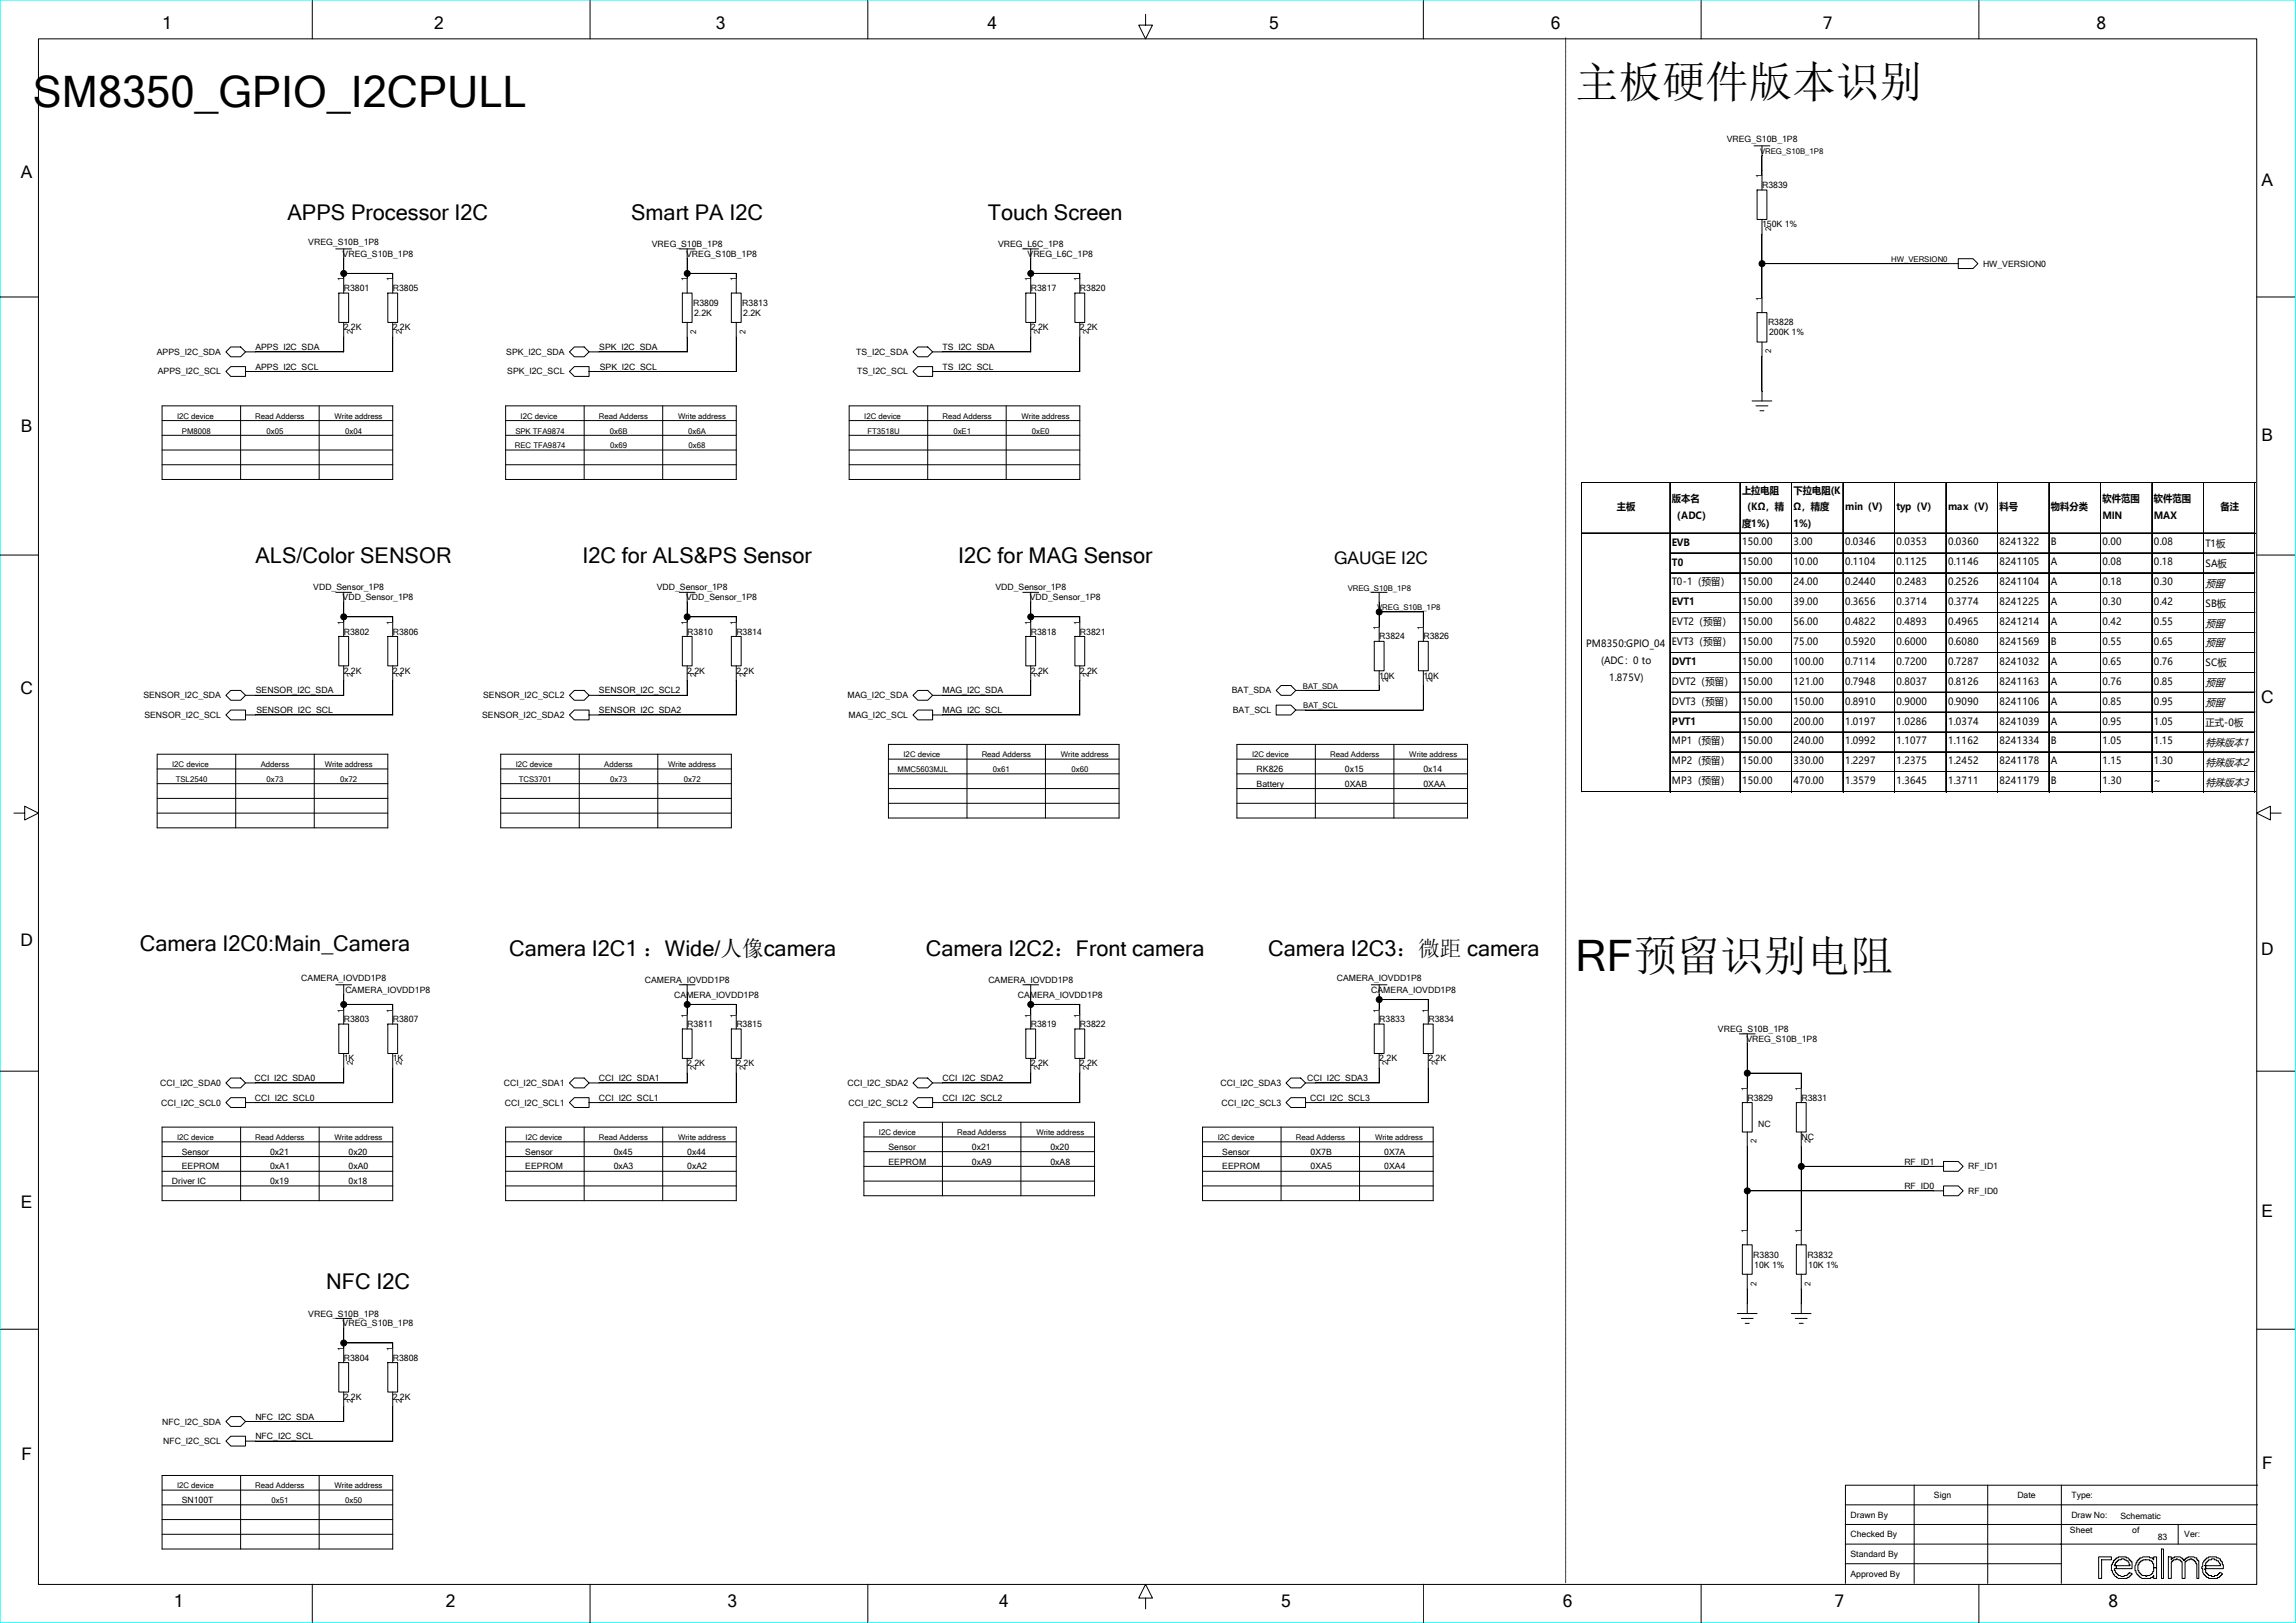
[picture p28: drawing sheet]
<svg xmlns="http://www.w3.org/2000/svg" width="297mm" height="210mm" viewBox="0 0 297 210" stroke-linecap="round" stroke-linejoin="round" font-family="sans-serif">
<defs><g id="words">
<g font-size="5.6">
<text x="4.3" y="13.9">SM8350_GPIO_I2CPULL</text>
<text x="203.8" y="12.6">主板硬件版本识别</text>
<text x="203.8" y="125.6">RF预留识别电阻</text>
</g>
<g font-size="2.8">
<text x="37.2" y="28.4">APPS Processor I2C</text>
<text x="81.6" y="28.4">Smart PA I2C</text>
<text x="127.8" y="28.4">Touch Screen</text>
<text x="33.1" y="72.9">ALS/Color SENSOR</text>
<text x="75.3" y="72.9">I2C for ALS&amp;PS Sensor</text>
<text x="123.9" y="72.9">I2C for MAG Sensor</text>
<text x="18.1" y="123">Camera I2C0:Main_Camera</text>
<text x="65.9" y="123.7">Camera I2C1 ：Wide/人像camera</text>
<text x="119.8" y="123.7">Camera I2C2：Front camera</text>
<text x="164" y="123.7">Camera I2C3：微距 camera</text>
<text x="42.2" y="166.8">NFC I2C</text>
</g>
<g font-size="2.2">
<text x="21" y="3.8">1</text>
<text x="56.1" y="3.8">2</text>
<text x="92.6" y="3.8">3</text>
<text x="127.8" y="3.8">4</text>
<text x="164.2" y="3.8">5</text>
<text x="200.6" y="3.8">6</text>
<text x="235.8" y="3.8">7</text>
<text x="271.2" y="3.8">8</text>
<text x="2.7" y="23">A</text>
<text x="292.6" y="24.1">A</text>
<text x="2.7" y="55.9">B</text>
<text x="292.6" y="57">B</text>
<text x="172.6" y="73">GAUGE I2C</text>
<text x="2.6" y="89.8">C</text>
<text x="292.5" y="90.9">C</text>
<text x="2.6" y="122.4">D</text>
<text x="292.5" y="123.5">D</text>
<text x="2.7" y="156.3">E</text>
<text x="292.6" y="157.4">E</text>
<text x="2.8" y="188.9">F</text>
<text x="292.6" y="190.1">F</text>
<text x="22.5" y="208">1</text>
<text x="57.7" y="208">2</text>
<text x="94.1" y="208">3</text>
<text x="129.3" y="208">4</text>
<text x="165.7" y="208">5</text>
<text x="202.2" y="208">6</text>
<text x="237.3" y="208">7</text>
<text x="272.7" y="208">8</text>
</g>
<g font-size="1.4">
<text x="285.3" y="75.9">预留</text>
<text x="285.3" y="81.1">预留</text>
<text x="285.3" y="83.6">预留</text>
<text x="285.3" y="88.8">预留</text>
<text x="285.3" y="91.4">预留</text>
<text x="285.3" y="99.1">特殊版本2</text>
<text x="285.3" y="96.5">特殊版本1</text>
<text x="285.3" y="101.7">特殊版本3</text>
</g>
<g font-size="1.3">
<text x="216.3" y="64.9">版本名</text>
<text x="225.3" y="63.9">上拉电阻</text>
<text x="232" y="63.9">下拉电阻(K</text>
<text x="272" y="64.9">软件范围</text>
<text x="278.6" y="64.9">软件范围</text>
<text x="209.2" y="66">主板</text>
<text x="216.3" y="67.1">（ADC）</text>
<text x="216.3" y="70.6">EVB</text>
<text x="225.3" y="66">（KΩ，精</text>
<text x="225.3" y="68.2">度1%）</text>
<text x="225.3" y="70.6">150.00</text>
<text x="232" y="66">Ω，精度</text>
<text x="232" y="68.2">1%)</text>
<text x="232" y="70.6">3.00</text>
<text x="238.7" y="66">min（V）</text>
<text x="238.7" y="70.6">0.0346</text>
<text x="245.3" y="66">typ（V）</text>
<text x="245.3" y="70.6">0.0353</text>
<text x="252" y="66">max（V）</text>
<text x="252" y="70.6">0.0360</text>
<text x="258.6" y="66">料号</text>
<text x="258.6" y="70.6">8241322</text>
<text x="265.3" y="66">物料分类</text>
<text x="265.3" y="70.6">B</text>
<text x="272" y="67.1">MIN</text>
<text x="272" y="70.6">0.00</text>
<text x="278.6" y="67.1">MAX</text>
<text x="278.6" y="70.6">0.08</text>
<text x="285.3" y="70.8">T1板</text>
<text x="287.2" y="66">备注</text>
<text x="216.3" y="73.2">T0</text>
<text x="216.3" y="75.7">T0-1（预留）</text>
<text x="225.3" y="73.2">150.00</text>
<text x="225.3" y="75.7">150.00</text>
<text x="232" y="73.2">10.00</text>
<text x="232" y="75.7">24.00</text>
<text x="238.7" y="73.2">0.1104</text>
<text x="238.7" y="75.7">0.2440</text>
<text x="245.3" y="73.2">0.1125</text>
<text x="245.3" y="75.7">0.2483</text>
<text x="252" y="73.2">0.1146</text>
<text x="252" y="75.7">0.2526</text>
<text x="258.6" y="73.2">8241105</text>
<text x="258.6" y="75.7">8241104</text>
<text x="265.3" y="73.2">A</text>
<text x="265.3" y="75.7">A</text>
<text x="272" y="73.2">0.08</text>
<text x="272" y="75.7">0.18</text>
<text x="278.6" y="73.2">0.18</text>
<text x="278.6" y="75.7">0.30</text>
<text x="285.3" y="73.4">SA板</text>
<text x="205.2" y="83.7">PM8350:GPIO_04</text>
<text x="216.3" y="78.3">EVT1</text>
<text x="216.3" y="80.9">EVT2（预留）</text>
<text x="216.3" y="83.4">EVT3（预留）</text>
<text x="225.3" y="78.3">150.00</text>
<text x="225.3" y="80.9">150.00</text>
<text x="225.3" y="83.4">150.00</text>
<text x="232" y="78.3">39.00</text>
<text x="232" y="80.9">56.00</text>
<text x="232" y="83.4">75.00</text>
<text x="238.7" y="78.3">0.3656</text>
<text x="238.7" y="80.9">0.4822</text>
<text x="238.7" y="83.4">0.5920</text>
<text x="245.3" y="78.3">0.3714</text>
<text x="245.3" y="80.9">0.4893</text>
<text x="245.3" y="83.4">0.6000</text>
<text x="252" y="78.3">0.3774</text>
<text x="252" y="80.9">0.4965</text>
<text x="252" y="83.4">0.6080</text>
<text x="258.6" y="78.3">8241225</text>
<text x="258.6" y="80.9">8241214</text>
<text x="258.6" y="83.4">8241569</text>
<text x="265.3" y="78.3">A</text>
<text x="265.3" y="80.9">A</text>
<text x="265.3" y="83.4">B</text>
<text x="272" y="78.3">0.30</text>
<text x="272" y="80.9">0.42</text>
<text x="272" y="83.4">0.55</text>
<text x="278.6" y="78.3">0.42</text>
<text x="278.6" y="80.9">0.55</text>
<text x="278.6" y="83.4">0.65</text>
<text x="285.3" y="78.5">SB板</text>
<text x="207.1" y="85.9">(ADC：0 to</text>
<text x="208.1" y="88.1">1.875V)</text>
<text x="216.3" y="86">DVT1</text>
<text x="216.3" y="88.6">DVT2（预留）</text>
<text x="225.3" y="86">150.00</text>
<text x="225.3" y="88.6">150.00</text>
<text x="232" y="86">100.00</text>
<text x="232" y="88.6">121.00</text>
<text x="238.7" y="86">0.7114</text>
<text x="238.7" y="88.6">0.7948</text>
<text x="245.3" y="86">0.7200</text>
<text x="245.3" y="88.6">0.8037</text>
<text x="252" y="86">0.7287</text>
<text x="252" y="88.6">0.8126</text>
<text x="258.6" y="86">8241032</text>
<text x="258.6" y="88.6">8241163</text>
<text x="265.3" y="86">A</text>
<text x="265.3" y="88.6">A</text>
<text x="272" y="86">0.65</text>
<text x="272" y="88.6">0.76</text>
<text x="278.6" y="86">0.76</text>
<text x="278.6" y="88.6">0.85</text>
<text x="285.3" y="86.2">SC板</text>
<text x="216.3" y="91.2">DVT3（预留）</text>
<text x="216.3" y="93.8">PVT1</text>
<text x="225.3" y="91.2">150.00</text>
<text x="225.3" y="93.7">150.00</text>
<text x="232" y="91.2">150.00</text>
<text x="232" y="93.7">200.00</text>
<text x="238.7" y="91.2">0.8910</text>
<text x="238.7" y="93.7">1.0197</text>
<text x="245.3" y="91.2">0.9000</text>
<text x="245.3" y="93.7">1.0286</text>
<text x="252" y="91.2">0.9090</text>
<text x="252" y="93.7">1.0374</text>
<text x="258.6" y="91.2">8241106</text>
<text x="258.6" y="93.7">8241039</text>
<text x="265.3" y="91.2">A</text>
<text x="265.3" y="93.7">A</text>
<text x="272" y="91.2">0.85</text>
<text x="272" y="93.7">0.95</text>
<text x="278.6" y="91.2">0.95</text>
<text x="278.6" y="93.7">1.05</text>
<text x="285.3" y="93.9">正式-0板</text>
<text x="216.3" y="96.3">MP1（预留）</text>
<text x="216.3" y="98.9">MP2（预留）</text>
<text x="216.3" y="101.5">MP3（预留）</text>
<text x="225.3" y="96.3">150.00</text>
<text x="225.3" y="98.9">150.00</text>
<text x="225.3" y="101.5">150.00</text>
<text x="232" y="96.3">240.00</text>
<text x="232" y="98.9">330.00</text>
<text x="232" y="101.5">470.00</text>
<text x="238.7" y="96.3">1.0992</text>
<text x="238.7" y="98.9">1.2297</text>
<text x="238.7" y="101.5">1.3579</text>
<text x="245.3" y="96.3">1.1077</text>
<text x="245.3" y="98.9">1.2375</text>
<text x="245.3" y="101.5">1.3645</text>
<text x="252" y="96.3">1.1162</text>
<text x="252" y="98.9">1.2452</text>
<text x="252" y="101.5">1.3711</text>
<text x="258.6" y="96.3">8241334</text>
<text x="258.6" y="98.9">8241178</text>
<text x="258.6" y="101.5">8241179</text>
<text x="265.3" y="96.3">B</text>
<text x="265.3" y="98.9">A</text>
<text x="265.3" y="101.5">B</text>
<text x="272" y="96.3">1.05</text>
<text x="272" y="98.9">1.15</text>
<text x="272" y="101.5">1.30</text>
<text x="278.6" y="96.3">1.15</text>
<text x="278.6" y="98.9">1.30</text>
<text x="278.6" y="101.5">~</text>
</g>
<g font-size="1.1">
<text x="223.4" y="18.4">VREG_S10B_1P8</text>
<text x="227.9" y="24.3">R3839</text>
<text x="227.9" y="29.4">150K 1%</text>
<text x="39.9" y="31.7">VREG_S10B_1P8</text>
<text x="44.3" y="33.2">VREG_S10B_1P8</text>
<text x="84.3" y="32">VREG_S10B_1P8</text>
<text x="88.8" y="33.2">VREG_S10B_1P8</text>
<text x="129.1" y="32">VREG_L6C_1P8</text>
<text x="132.9" y="33.2">VREG_L6C_1P8</text>
<text x="256.5" y="34.5">HW_VERSION0</text>
<text x="44.5" y="37.7">R3801</text>
<text x="50.8" y="37.7">R3805</text>
<text x="89.7" y="39.6">R3809</text>
<text x="89.8" y="40.8">2.2K</text>
<text x="96" y="39.6">R3813</text>
<text x="96.1" y="40.8">2.2K</text>
<text x="133.3" y="37.7">R3817</text>
<text x="139.7" y="37.7">R3820</text>
<text x="20.3" y="45.9">APPS_I2C_SDA</text>
<text x="33" y="45.3">APPS_I2C_SDA</text>
<text x="33" y="47.8">APPS_I2C_SCL</text>
<text x="44.5" y="42.7">2.2K</text>
<text x="50.8" y="42.7">2.2K</text>
<text x="65.5" y="45.9">SPK_I2C_SDA</text>
<text x="77.5" y="45.3">SPK_I2C_SDA</text>
<text x="77.6" y="47.8">SPK_I2C_SCL</text>
<text x="110.7" y="45.9">TS_I2C_SDA</text>
<text x="121.9" y="45.3">TS_I2C_SDA</text>
<text x="121.9" y="47.8">TS_I2C_SCL</text>
<text x="133.3" y="42.7">2.2K</text>
<text x="139.7" y="42.7">2.2K</text>
<text x="228.7" y="42.1">R3828</text>
<text x="228.8" y="43.4">200K 1%</text>
<text x="20.4" y="48.5">APPS_I2C_SCL</text>
<text x="65.6" y="48.5">SPK_I2C_SCL</text>
<text x="110.9" y="48.5">TS_I2C_SCL</text>
<text x="40.5" y="76.4">VDD_Sensor_1P8</text>
<text x="44.3" y="77.7">VDD_Sensor_1P8</text>
<text x="85" y="76.4">VDD_Sensor_1P8</text>
<text x="88.8" y="77.7">VDD_Sensor_1P8</text>
<text x="128.8" y="76.4">VDD_Sensor_1P8</text>
<text x="133.2" y="77.7">VDD_Sensor_1P8</text>
<text x="44.5" y="82.1">R3802</text>
<text x="50.8" y="82.1">R3806</text>
<text x="88.9" y="82.1">R3810</text>
<text x="95.2" y="82.1">R3814</text>
<text x="133.3" y="82.1">R3818</text>
<text x="139.7" y="82.1">R3821</text>
<text x="178.4" y="82.7">R3824</text>
<text x="184.1" y="82.7">R3826</text>
<text x="33.1" y="89.7">SENSOR_I2C_SDA</text>
<text x="44.5" y="87.2">2.2K</text>
<text x="50.8" y="87.2">2.2K</text>
<text x="77.5" y="89.7">SENSOR_I2C_SCL2</text>
<text x="88.9" y="87.2">2.2K</text>
<text x="95.2" y="87.2">2.2K</text>
<text x="121.9" y="89.7">MAG_I2C_SDA</text>
<text x="133.3" y="87.2">2.2K</text>
<text x="139.7" y="87.2">2.2K</text>
<text x="159.3" y="89.7">BAT_SDA</text>
<text x="178.4" y="87.8">10K</text>
<text x="184.1" y="87.8">10K</text>
<text x="18.5" y="90.4">SENSOR_I2C_SDA</text>
<text x="18.7" y="92.9">SENSOR_I2C_SCL</text>
<text x="33.2" y="92.3">SENSOR_I2C_SCL</text>
<text x="62.4" y="92.9">SENSOR_I2C_SDA2</text>
<text x="62.5" y="90.4">SENSOR_I2C_SCL2</text>
<text x="77.5" y="92.3">SENSOR_I2C_SDA2</text>
<text x="109.6" y="90.4">MAG_I2C_SDA</text>
<text x="109.8" y="92.9">MAG_I2C_SCL</text>
<text x="121.9" y="92.3">MAG_I2C_SCL</text>
<text x="159.5" y="92.3">BAT_SCL</text>
<text x="162.6" y="99.9">RK826</text>
<text x="162.6" y="101.8">Battery</text>
<text x="174" y="99.9">0x15</text>
<text x="174" y="101.8">0XAB</text>
<text x="184.1" y="99.9">0x14</text>
<text x="184.1" y="101.8">0XAA</text>
<text x="39" y="126.9">CAMERA_IOVDD1P8</text>
<text x="44.7" y="128.5">CAMERA_IOVDD1P8</text>
<text x="83.4" y="127.2">CAMERA_IOVDD1P8</text>
<text x="87.2" y="129.1">CAMERA_IOVDD1P8</text>
<text x="127.8" y="127.2">CAMERA_IOVDD1P8</text>
<text x="131.7" y="129.1">CAMERA_IOVDD1P8</text>
<text x="172.9" y="126.9">CAMERA_IOVDD1P8</text>
<text x="177.4" y="128.5">CAMERA_IOVDD1P8</text>
<text x="44.5" y="132.3">R3803</text>
<text x="44.5" y="137.3">1K</text>
<text x="50.8" y="137.3">1K</text>
<text x="50.8" y="132.3">R3807</text>
<text x="88.9" y="138">2.2K</text>
<text x="88.9" y="132.9">R3811</text>
<text x="95.2" y="132.9">R3815</text>
<text x="95.2" y="138">2.2K</text>
<text x="133.3" y="138">2.2K</text>
<text x="133.3" y="132.9">R3819</text>
<text x="139.7" y="132.9">R3822</text>
<text x="139.7" y="138">2.2K</text>
<text x="178.4" y="132.3">R3833</text>
<text x="178.4" y="137.3">2.2K</text>
<text x="184.8" y="132.3">R3834</text>
<text x="184.8" y="137.3">2.2K</text>
<text x="222.2" y="133.5">VREG_S10B_1P8</text>
<text x="225.9" y="134.8">VREG_S10B_1P8</text>
<text x="20.7" y="140.5">CCI_I2C_SDA0</text>
<text x="20.9" y="143.1">CCI_I2C_SCL0</text>
<text x="32.9" y="139.9">CCI_I2C_SDA0</text>
<text x="33" y="142.4">CCI_I2C_SCL0</text>
<text x="65.2" y="140.5">CCI_I2C_SDA1</text>
<text x="65.3" y="143.1">CCI_I2C_SCL1</text>
<text x="77.5" y="139.9">CCI_I2C_SDA1</text>
<text x="77.5" y="142.4">CCI_I2C_SCL1</text>
<text x="109.6" y="140.5">CCI_I2C_SDA2</text>
<text x="109.7" y="143.1">CCI_I2C_SCL2</text>
<text x="121.9" y="139.9">CCI_I2C_SDA2</text>
<text x="121.9" y="142.4">CCI_I2C_SCL2</text>
<text x="157.9" y="140.5">CCI_I2C_SDA3</text>
<text x="158" y="143.1">CCI_I2C_SCL3</text>
<text x="169.1" y="139.9">CCI_I2C_SDA3</text>
<text x="169.5" y="142.4">CCI_I2C_SCL3</text>
<text x="226" y="142.4">R3829</text>
<text x="233" y="142.4">R3831</text>
<text x="23.5" y="149.4">Sensor</text>
<text x="34.9" y="149.4">0x21</text>
<text x="45.1" y="149.4">0x20</text>
<text x="68" y="149.4">Sensor</text>
<text x="79.4" y="149.4">0x45</text>
<text x="88.9" y="149.4">0x44</text>
<text x="114.9" y="148.8">Sensor</text>
<text x="125.7" y="148.8">0x21</text>
<text x="135.9" y="148.8">0x20</text>
<text x="158.1" y="149.4">Sensor</text>
<text x="169.5" y="149.4">0X7B</text>
<text x="179.1" y="149.4">0X7A</text>
<text x="227.4" y="145.8">NC</text>
<text x="233" y="147.5">NC</text>
<text x="22.2" y="153.2">Driver IC</text>
<text x="23.5" y="151.3">EEPROM</text>
<text x="34.9" y="151.3">0xA1</text>
<text x="34.9" y="153.2">0x19</text>
<text x="45.1" y="151.3">0xA0</text>
<text x="45.1" y="153.2">0x18</text>
<text x="68" y="151.3">EEPROM</text>
<text x="79.4" y="151.3">0xA3</text>
<text x="88.9" y="151.3">0xA2</text>
<text x="114.9" y="150.7">EEPROM</text>
<text x="125.7" y="150.7">0xA9</text>
<text x="135.9" y="150.7">0xA8</text>
<text x="158.1" y="151.3">EEPROM</text>
<text x="169.5" y="151.3">0XA5</text>
<text x="179.1" y="151.3">0XA4</text>
<text x="246.3" y="153.8">RF_ID0</text>
<text x="246.3" y="150.7">RF_ID1</text>
<text x="254.6" y="151.3">RF_ID1</text>
<text x="254.6" y="154.5">RF_ID0</text>
<text x="226.8" y="162.7">R3830</text>
<text x="226.9" y="164">10K 1%</text>
<text x="233.8" y="162.7">R3832</text>
<text x="233.9" y="164">10K 1%</text>
<text x="39.9" y="170.4">VREG_S10B_1P8</text>
<text x="44.3" y="171.6">VREG_S10B_1P8</text>
<text x="44.5" y="176.1">R3804</text>
<text x="50.8" y="176.1">R3808</text>
<text x="21" y="184.3">NFC_I2C_SDA</text>
<text x="33" y="183.7">NFC_I2C_SDA</text>
<text x="44.5" y="181.2">2.2K</text>
<text x="50.8" y="181.2">2.2K</text>
<text x="21.1" y="186.9">NFC_I2C_SCL</text>
<text x="33" y="186.2">NFC_I2C_SCL</text>
<text x="23.5" y="194.5">SN100T</text>
<text x="239.4" y="196.4">Drawn By</text>
<text x="250.2" y="193.8">Sign</text>
<text x="261" y="193.8">Date</text>
<text x="267.9" y="193.8">Type:</text>
<text x="267.9" y="196.4">Draw No:</text>
<text x="274.3" y="196.5">Schematic</text>
<text x="239.4" y="198.9">Checked By</text>
<text x="239.4" y="201.5">Standard By</text>
<text x="267.8" y="198.4">Sheet</text>
<text x="275.8" y="198.4">of</text>
<text x="279.1" y="199.3">83</text>
<text x="282.6" y="198.9">Ver:</text>
<text x="239.4" y="204">Approved By</text>
</g>
<g font-size="1">
<text x="227.7" y="19.9">VREG_S10B_1P8</text>
<text x="227.9" y="23.1" transform="rotate(-90 227.9 23.1)">1</text>
<text x="229.1" y="29.8" transform="rotate(-90 229.1 29.8)">2</text>
<text x="244.6" y="33.9">HW_VERSION0</text>
<text x="44.4" y="36.4" transform="rotate(-90 44.4 36.4)">1</text>
<text x="50.8" y="36.4" transform="rotate(-90 50.8 36.4)">1</text>
<text x="88.9" y="36.4" transform="rotate(-90 88.9 36.4)">1</text>
<text x="95.2" y="36.4" transform="rotate(-90 95.2 36.4)">1</text>
<text x="133.3" y="36.4" transform="rotate(-90 133.3 36.4)">1</text>
<text x="139.7" y="36.4" transform="rotate(-90 139.7 36.4)">1</text>
<text x="227.9" y="39" transform="rotate(-90 227.9 39)">1</text>
<text x="45.6" y="43.2" transform="rotate(-90 45.6 43.2)">2</text>
<text x="52" y="43.2" transform="rotate(-90 52 43.2)">2</text>
<text x="90.1" y="43.2" transform="rotate(-90 90.1 43.2)">2</text>
<text x="96.4" y="43.2" transform="rotate(-90 96.4 43.2)">2</text>
<text x="134.5" y="43.2" transform="rotate(-90 134.5 43.2)">2</text>
<text x="140.9" y="43.2" transform="rotate(-90 140.9 43.2)">2</text>
<text x="229.1" y="45.7" transform="rotate(-90 229.1 45.7)">2</text>
<text x="22.9" y="54.2">I2C device</text>
<text x="23.5" y="56.1">PM8008</text>
<text x="33" y="54.2">Read Adderss</text>
<text x="34.5" y="56.1">0x05</text>
<text x="43.3" y="54.2">Write address</text>
<text x="44.6" y="56.1">0x04</text>
<text x="66.6" y="58">REC TFA9874</text>
<text x="66.7" y="56.1">SPK TFA9874</text>
<text x="67.4" y="54.2">I2C device</text>
<text x="77.5" y="54.2">Read Adderss</text>
<text x="78.9" y="56.1">0x6B</text>
<text x="78.9" y="58">0x69</text>
<text x="87.7" y="54.2">Write address</text>
<text x="89" y="56.1">0x6A</text>
<text x="89.1" y="58">0x68</text>
<text x="111.8" y="54.2">I2C device</text>
<text x="112.2" y="56.1">FT3518U</text>
<text x="121.9" y="54.2">Read Adderss</text>
<text x="123.3" y="56.1">0xE1</text>
<text x="132.2" y="54.2">Write address</text>
<text x="133.5" y="56.1">0xE0</text>
<text x="174.3" y="76.4">VREG_S10B_1P8</text>
<text x="44.4" y="80.9" transform="rotate(-90 44.4 80.9)">1</text>
<text x="50.8" y="80.9" transform="rotate(-90 50.8 80.9)">1</text>
<text x="88.9" y="80.9" transform="rotate(-90 88.9 80.9)">1</text>
<text x="95.2" y="80.9" transform="rotate(-90 95.2 80.9)">1</text>
<text x="133.3" y="80.9" transform="rotate(-90 133.3 80.9)">1</text>
<text x="139.7" y="80.9" transform="rotate(-90 139.7 80.9)">1</text>
<text x="178.1" y="78.9">VREG_S10B_1P8</text>
<text x="178.4" y="81.5" transform="rotate(-90 178.4 81.5)">1</text>
<text x="184.1" y="81.5" transform="rotate(-90 184.1 81.5)">1</text>
<text x="45.6" y="87.6" transform="rotate(-90 45.6 87.6)">2</text>
<text x="52" y="87.6" transform="rotate(-90 52 87.6)">2</text>
<text x="90.1" y="87.6" transform="rotate(-90 90.1 87.6)">2</text>
<text x="96.4" y="87.6" transform="rotate(-90 96.4 87.6)">2</text>
<text x="134.5" y="87.6" transform="rotate(-90 134.5 87.6)">2</text>
<text x="140.9" y="87.6" transform="rotate(-90 140.9 87.6)">2</text>
<text x="168.5" y="89.1">BAT_SDA</text>
<text x="179.6" y="88.2" transform="rotate(-90 179.6 88.2)">2</text>
<text x="185.3" y="88.2" transform="rotate(-90 185.3 88.2)">2</text>
<text x="168.6" y="91.6">BAT_SCL</text>
<text x="22.3" y="99.3">I2C device</text>
<text x="22.7" y="101.2">TSL2540</text>
<text x="33.7" y="99.3">Adderss</text>
<text x="34.5" y="101.2">0x73</text>
<text x="42" y="99.3">Write address</text>
<text x="44" y="101.2">0x72</text>
<text x="66.7" y="99.3">I2C device</text>
<text x="67.1" y="101.2">TCS3701</text>
<text x="78.2" y="99.3">Adderss</text>
<text x="78.9" y="101.2">0x73</text>
<text x="86.4" y="99.3">Write address</text>
<text x="88.4" y="101.2">0x72</text>
<text x="116.1" y="99.9">MMC5603MJL</text>
<text x="116.9" y="98">I2C device</text>
<text x="127" y="98">Read Adderss</text>
<text x="128.4" y="99.9">0x61</text>
<text x="137.2" y="98">Write address</text>
<text x="138.6" y="99.9">0x60</text>
<text x="162" y="98">I2C device</text>
<text x="172.1" y="98">Read Adderss</text>
<text x="182.3" y="98">Write address</text>
<text x="44.4" y="131" transform="rotate(-90 44.4 131)">1</text>
<text x="50.8" y="131" transform="rotate(-90 50.8 131)">1</text>
<text x="88.9" y="131.7" transform="rotate(-90 88.9 131.7)">1</text>
<text x="95.2" y="131.7" transform="rotate(-90 95.2 131.7)">1</text>
<text x="133.3" y="131.7" transform="rotate(-90 133.3 131.7)">1</text>
<text x="139.7" y="131.7" transform="rotate(-90 139.7 131.7)">1</text>
<text x="178.4" y="131" transform="rotate(-90 178.4 131)">1</text>
<text x="184.7" y="131" transform="rotate(-90 184.7 131)">1</text>
<text x="45.6" y="137.8" transform="rotate(-90 45.6 137.8)">2</text>
<text x="52" y="137.8" transform="rotate(-90 52 137.8)">2</text>
<text x="179.6" y="137.8" transform="rotate(-90 179.6 137.8)">2</text>
<text x="185.9" y="137.8" transform="rotate(-90 185.9 137.8)">2</text>
<text x="90.1" y="138.4" transform="rotate(-90 90.1 138.4)">2</text>
<text x="96.4" y="138.4" transform="rotate(-90 96.4 138.4)">2</text>
<text x="134.5" y="138.4" transform="rotate(-90 134.5 138.4)">2</text>
<text x="140.9" y="138.4" transform="rotate(-90 140.9 138.4)">2</text>
<text x="226" y="141.2" transform="rotate(-90 226 141.2)">1</text>
<text x="233" y="141.2" transform="rotate(-90 233 141.2)">1</text>
<text x="22.9" y="147.5">I2C device</text>
<text x="33" y="147.5">Read Adderss</text>
<text x="43.3" y="147.5">Write address</text>
<text x="68" y="147.5">I2C device</text>
<text x="77.5" y="147.5">Read Adderss</text>
<text x="87.7" y="147.5">Write address</text>
<text x="113.7" y="146.9">I2C device</text>
<text x="123.8" y="146.9">Read Adderss</text>
<text x="134.1" y="146.9">Write address</text>
<text x="157.5" y="147.5">I2C device</text>
<text x="167.6" y="147.5">Read Adderss</text>
<text x="177.9" y="147.5">Write address</text>
<text x="227.2" y="147.9" transform="rotate(-90 227.2 147.9)">2</text>
<text x="234.2" y="147.9" transform="rotate(-90 234.2 147.9)">2</text>
<text x="226" y="159.6" transform="rotate(-90 226 159.6)">1</text>
<text x="233" y="159.6" transform="rotate(-90 233 159.6)">1</text>
<text x="227.2" y="166.3" transform="rotate(-90 227.2 166.3)">2</text>
<text x="234.2" y="166.3" transform="rotate(-90 234.2 166.3)">2</text>
<text x="44.4" y="174.8" transform="rotate(-90 44.4 174.8)">1</text>
<text x="50.8" y="174.8" transform="rotate(-90 50.8 174.8)">1</text>
<text x="45.6" y="181.6" transform="rotate(-90 45.6 181.6)">2</text>
<text x="52" y="181.6" transform="rotate(-90 52 181.6)">2</text>
<text x="22.9" y="192.6">I2C device</text>
<text x="33" y="192.6">Read Adderss</text>
<text x="35.1" y="194.5">0x51</text>
<text x="43.3" y="192.6">Write address</text>
<text x="44.6" y="194.5">0x50</text>
</g>
</g></defs>
<path d="M0 0h296.9v210h-296.9z" fill="none" stroke="#0ff" stroke-width=".13"/>
<g fill="none" stroke="#000" stroke-width=".13">
<path d="M5 5h286.9v200h-286.9zM40.4 .1v4.9M76.3 .1v4.9M112.3 .1v4.9M148.2 1.9v1.3h.9l-.9 1.8-.9-1.8h.9M184.1 .1v4.9M202.5 4.9v200M220 .1v4.9M226.9 18.9h2M227.9 18.9v5.7M256 .1v4.9M0 38.4h5"/>
<path d="M43.4 32.2h2.1M43.8 37.9h1.3v3.8h-1.3zM44.4 35.4h6.4v2.5M44.5 32.2v5.7M50.2 37.9h1.2v3.8h-1.2zM87.9 32.2h2M88.3 37.9h1.2v3.8h-1.2zM88.9 35.4h6.3v2.5M88.9 32.2v5.7M94.6 37.9h1.3v3.8h-1.3zM132.3 32.2h2M132.7 37.9h1.3v3.8h-1.3z"/>
<path d="M133.3 35.4h6.4v2.5M133.3 32.2v5.7M139 37.9h1.3v3.8h-1.3zM227.3 24.6h1.3v3.8h-1.3zM227.9 34.1h25.4M227.9 28.4v12.1M253.3 33.5h1.9l.7 .6-.7 .6h-1.9zM291.9 38.4h5M21 58.2h29.8M21 56.3h29.8M21 54.4h29.8M29.2 45.5l.7-.6h1.2l.7 .6-.7 .7h-1.2z"/>
<path d="M29.2 48.1l.7-.7h1.9v1.3h-1.9zM31.1 52.5v9.6M31.7 48.1h19.1M41.3 52.5v9.6M44.5 41.7v3.8h-12.8M50.8 41.7v6.4M65.4 58.2h29.8M65.4 56.3h29.8M65.4 54.4h29.8M73.7 45.5l.6-.6h1.3l.6 .6-.6 .7h-1.3zM73.7 48.1l.6-.7h1.9v1.3h-1.9zM75.6 52.5v9.6"/>
<path d="M76.2 48.1h19M85.7 52.5v9.6M88.9 41.7v3.8h-12.7M95.2 41.7v6.4M109.8 58.2h29.9M109.8 56.3h29.9M109.8 54.4h29.9M118.1 45.5l.6-.6h1.3l.6 .6-.6 .7h-1.3zM118.1 48.1l.6-.7h1.9v1.3h-1.9zM120 52.5v9.6M120.6 48.1h19.1M130.2 52.5v9.6"/>
<path d="M133.3 41.7v3.8h-12.7M139.7 41.7v6.4M139.7 52.5v9.6M139.7 52.5h-29.9v9.6M226.6 51.9h2.6M227.2 52.5h1.5M227.3 40.4h1.3v3.9h-1.3zM227.7 53.1h.5M227.9 44.2v7.7M0 71.8h5M21 62.1v-9.6h29.8v9.6M21 62h29.8"/>
<path d="M21 60.1h29.8M43.4 76.6h2.1M44.4 79.8h6.4v2.6M44.5 76.6v5.8M65.4 62.1v-9.6h29.8v9.6M65.4 62h29.8M65.4 60.1h29.8M87.9 76.6h2M88.9 79.8h6.3v2.6M88.9 76.6v5.8M109.8 62h29.9M109.8 60.1h29.9"/>
<path d="M132.3 76.6h2M133.3 79.8h6.4v2.6M133.3 76.6v5.8M177.4 76.6h2M178.4 79.2h5.7v3.8M178.4 76.6v6.4M291.9 71.8h5M20.3 99.5h29.9M29.2 90l.7-.7h1.2l.7 .7-.7 .6h-1.2zM29.2 92.5l.7-.6h1.9v1.2h-1.9zM30.5 97.6v9.5M40.7 97.6v9.5"/>
<path d="M43.8 82.3h1.3v3.9h-1.3zM44.5 86.1v3.9h-12.8M50.2 82.3h1.2v3.9h-1.2zM50.2 97.6v9.5M50.2 97.6h-29.9v9.5M50.8 86.1v6.4h-19.1M64.8 99.5h29.8M64.8 97.6h29.8M64.8 97.6v9.5h29.8v-9.5M73.7 90l.6-.7h1.3l.6 .7-.6 .6h-1.3zM73.7 92.5l.6-.6h1.9v1.2h-1.9zM74.9 97.6v9.5"/>
<path d="M85.1 97.6v9.5M88.3 82.3h1.2v3.9h-1.2zM88.9 86.1v3.9h-12.7M94.6 82.3h1.3v3.9h-1.3zM95.2 86.1v6.4h-19M114.9 98.2h29.9M118.1 90l.6-.7h1.3l.6 .7-.6 .6h-1.3zM118.1 92.5l.6-.6h1.9v1.2h-1.9zM125.1 96.3v9.6M132.7 82.3h1.3v3.9h-1.3zM133.3 86.1v3.9h-12.7M135.2 96.3v9.6"/>
<path d="M139 82.3h1.3v3.9h-1.3zM139.7 86.1v6.4h-19.1M144.8 96.3v9.6M144.8 96.3h-29.9v9.5h29.9M160 98.2h29.8M160 96.3h29.8v9.5h-29.8zM165.1 91.2h1.9l.6 .7-.6 .6h-1.9zM165.1 89.3l.6-.6h1.3l.6 .6-.6 .7h-1.3zM167.6 89.3h10.8M170.1 96.3v9.6M177.8 83h1.2v3.8h-1.2zM178.4 86.8v2.5"/>
<path d="M180.3 96.3v9.6M183.5 83h1.3v3.8h-1.3zM184.1 86.8v5.1h-16.5M1.8 105.2h1.4v-.9l1.8 .9-1.8 .9v-.9M20.3 107.1h29.9M20.3 105.2h29.9M20.3 103.3h29.9M20.3 101.4h29.9M64.8 105.2h29.8M64.8 103.3h29.8M64.8 101.4h29.8M114.9 102h29.9"/>
<path d="M114.9 100.1h29.9M114.9 103.9h29.9M160 102h29.8M160 100.1h29.8M160 103.9h29.8M293.7 105.2v-.9l-1.8 .9 1.8 .9v-.9h1.4M0 138.6h5M43.4 127.4h2.1M43.8 132.5h1.3v3.8h-1.3zM44.4 130h6.4v2.5M44.5 127.4v5.1M44.5 136.3v3.8h-12.8"/>
<path d="M50.2 132.5h1.2v3.8h-1.2zM50.8 136.3v6.4h-19.1M87.9 127.4h2M88.3 133.1h1.2v3.8h-1.2zM88.9 130h6.3v3.1M88.9 127.4v5.7M88.9 136.9v3.2h-12.7M94.6 133.1h1.3v3.8h-1.3zM95.2 136.9v5.8h-19M132.3 127.4h2M132.7 133.1h1.3v3.8h-1.3zM133.3 130h6.4v3.1"/>
<path d="M133.3 127.4v5.7M133.3 136.9v3.2h-12.7M139 133.1h1.3v3.8h-1.3zM139.7 136.9v5.8h-19.1M177.4 127.4h2M177.8 132.5h1.2v3.8h-1.2zM178.4 129.3h6.4v3.2M178.4 127.4v5.1M178.4 136.3v3.8h-9.5M184.1 132.5h1.3v3.8h-1.3zM184.8 136.3v6.4h-15.9M225 133.8h2"/>
<path d="M226 138.9h7v3.8M226 133.8v8.9M291.9 138.6h5M21 151.6h29.8M21 149.6h29.8M21 145.8h29.8v9.6h-29.8zM21 147.7h29.8M21 153.4h29.8M29.2 140.1l.7-.6h1.2l.7 .6-.7 .7h-1.2zM29.2 142.7l.7-.7h1.9v1.3h-1.9zM31.1 145.8v9.6M41.3 145.8v9.6"/>
<path d="M65.4 151.6h29.8M65.4 149.6h29.8M65.4 145.8h29.8v9.6h-29.8zM65.4 147.7h29.8M65.4 153.4h29.8M73.7 140.1l.6-.6h1.3l.6 .6-.6 .7h-1.3zM73.7 142.7l.6-.7h1.9v1.3h-1.9zM75.6 145.8v9.6M85.7 145.8v9.6M111.7 150.9h29.9M111.7 149h29.9M111.7 147.1h29.9"/>
<path d="M111.7 154.7h29.9M111.7 152.8h29.9M111.7 154.7v-9.5h29.9v9.5M118.1 140.1l.6-.6h1.3l.6 .6-.6 .7h-1.3zM118.1 142.7l.6-.7h1.9v1.3h-1.9zM121.9 145.2v9.5M132.1 145.2v9.5M155.5 151.6h29.9M155.5 149.6h29.9M155.6 147.7h29.8M155.6 145.8h29.8v9.6h-29.8zM155.6 153.4h29.8"/>
<path d="M165.7 145.8v9.6M166.3 140.1l.7-.6h1.3l.6 .6-.6 .7h-1.3zM166.3 142.7l.7-.7h1.9v1.3h-1.9zM175.9 145.8v9.6M225.4 142.7h1.3v3.8h-1.3zM226 154.1h25.4M226 146.5v14.6M232.4 142.7h1.2v3.8h-1.2zM233 150.9h18.4M233 146.5v14.6M251.4 150.3h1.9l.6 .6-.6 .7h-1.9zM251.4 153.4h1.9l.6 .7-.6 .6h-1.9z"/>
<path d="M0 172h5M43.4 170.6h2.1M43.8 176.3h1.3v3.8h-1.3zM44.4 173.8h6.4v2.5M44.5 170.6v5.7M50.2 176.3h1.2v3.8h-1.2zM224.7 170h2.6M225.2 170.6h1.6M225.4 161.1h1.3v3.8h-1.3zM225.8 171.2h.5M226 164.9v5.1M231.7 170h2.6"/>
<path d="M232.2 170.6h1.6M232.4 161.1h1.2v3.8h-1.2zM232.7 171.2h.6M233 164.9v5.1M291.9 172h5M21 194.7h29.8M21 196.6h29.8M21 190.9h29.8v9.5h-29.8zM21 192.8h29.8M21 198.5h29.8M29.2 183.9l.7-.6h1.2l.7 .6-.7 .7h-1.2zM29.2 186.5l.7-.7h1.9v1.3h-1.9z"/>
<path d="M31.1 190.9v9.5M41.3 190.9v9.5M44.5 180.1v3.8h-12.8M50.8 180.1v6.4h-19.1M238.7 194.7h53.3M238.7 199.8h53.2M238.7 197.3h53.2M247.6 192.2v12.7M257.1 192.2v12.7M266.6 192.2v12.7M281.8 197.2v2.6M292 192.2h-53.3v12.7"/>
<path d="M40.4 205v5M76.3 205v5M112.3 205v5M148.2 206.8h.9l-.9-1.8-.9 1.8h.9v1.4M184.1 205v5M220 205v5M238.7 202.3h27.9M256 205v5M271.5 201.4h1.6v.4h-1.2v2.4h-.4zM273.6 201.7h.2v-.1h.2v-.2h1v.2h.3l.1 .2h.1v.2l.3 .1v.9h-2v-.4h1.7v-.1h-.1l-.1-.5-.5-.2v-.1l-.8 .1-.1 .3-.3 .1v.3h-.1v.1h.3v.4h-.3v.2h.1v.3h.2v.1l.2 .1v.2l.8 .1v-.1h.4l.1-.3h.1v-.1l.4 .1v.1l-.3 .2-.1 .2h-.2v.1h-1.2l-.2-.1v-.1h-.2l-.1-.3h-.1l-.1-.5h-.2v-.7h.2l.1-.5h.1zM276.6 201.8h.1l.1-.2h.3l.1-.2h.9v.2h.4l.1 .2v-.4h.4v1.4h-.4v-.5h-.1v-.2h-.2v-.1h-.2v-.2h-.9v.2h-.3v.1l-.2 .1v.3h-.1v.7h.1v.3l.2 .1 .2 .3h.5v.1h.1v-.1h.4l.2-.2v-.1h.2v-.3h.1v-.5h.4v1.4h-.4v-.3v.1h-.1v.1h-.3v.1h-1.1l-.3-.1-.1-.2h-.1v-.2h-.2l-.1-.4a1.02 1.02 0 0 1 0-1zM279.6 200.4h.3v3.8h-.3z"/>
<path d="M280.5 201.4h.4v.4l.1-.2h.3v-.2h.7l.3 .2v.1h.1l.1 .3v-.2l.3-.1v-.1h.2v-.2h.8l.1 .2h.3v.2l.2 .2v2.2h-.2v-1.9h-.2v-.2h-.1v-.1h-.1v-.2h-.3v-.1h-.2v.1h-.3l-.2 .2v.1h-.2v2.1h-.3v-2.1l-.3-.1v-.2h-.2l-.2-.1h-.1v.1h-.4v.2l-.2 .1v2.1h-.4zM285.1 202h.1v-.2l.2-.1v-.1h.3v-.2h1v.2l.5 .1v.3l.3 .1v.4h.1v.5h-2.3v-.4h1.9v-.3h-.1l-.1-.3h-.3v-.2h-.2v-.1h-.4v.1h-.4l-.1 .3-.3 .1v.4h-.1h.1v.4h-.1v.1h.1v.4h.1v.1h.2l.1 .3h.4v.1l.7-.1 .2-.3h.1v-.1l.4 .1v.1h-.2v.2h-.1l-.1 .2h-.3v.1h-1.1v-.1h-.3l-.1-.2h-.1v-.2h-.1l-.2-.2v-.5h-.1z"/>
<circle cx="44.5" cy="35.4" r=".39"/>
<circle cx="88.9" cy="35.4" r=".39"/>
<circle cx="133.3" cy="35.4" r=".39"/>
<circle cx="227.9" cy="34.1" r=".39"/>
<circle cx="44.5" cy="79.8" r=".39"/>
<circle cx="88.9" cy="79.8" r=".39"/>
<circle cx="133.3" cy="79.8" r=".39"/>
<circle cx="178.4" cy="79.2" r=".39"/>
<circle cx="44.5" cy="130" r=".39"/>
<circle cx="88.9" cy="130" r=".39"/>
<circle cx="133.3" cy="130" r=".39"/>
<circle cx="178.4" cy="129.3" r=".39"/>
<circle cx="226" cy="138.9" r=".39"/>
<circle cx="226" cy="154.1" r=".39"/>
<circle cx="233" cy="150.9" r=".39"/>
<circle cx="44.5" cy="173.8" r=".39"/>
</g>
<g fill="#000">
<path d="M44.5 35.4v.6z" fill-rule="evenodd"/>
<path d="M44.5 33.5v1.9z" fill-rule="evenodd"/>
<path d="M50.8 35.4v.6z" fill-rule="evenodd"/>
<path d="M88.9 35.4v.6z" fill-rule="evenodd"/>
<path d="M88.9 33.5v1.9z" fill-rule="evenodd"/>
<path d="M95.2 35.4v.6z" fill-rule="evenodd"/>
<path d="M133.3 35.4v.6z" fill-rule="evenodd"/>
<path d="M133.3 33.5v1.9z" fill-rule="evenodd"/>
<path d="M139.7 35.4v.6z" fill-rule="evenodd"/>
<path d="M227.9 20.1v1.9z" fill-rule="evenodd"/>
<path d="M227.9 22v.7z" fill-rule="evenodd"/>
<path d="M44.5 43.6v1.9z" fill-rule="evenodd"/>
<path d="M88.9 43.6v1.9z" fill-rule="evenodd"/>
<path d="M133.3 43.6v1.9z" fill-rule="evenodd"/>
<path d="M44.5 79.8v.6z" fill-rule="evenodd"/>
<path d="M44.5 77.9v1.9z" fill-rule="evenodd"/>
<path d="M50.8 79.8v.6z" fill-rule="evenodd"/>
<path d="M88.9 79.8v.6z" fill-rule="evenodd"/>
<path d="M88.9 77.9v1.9z" fill-rule="evenodd"/>
<path d="M95.2 79.8v.6z" fill-rule="evenodd"/>
<path d="M133.3 79.8v.6z" fill-rule="evenodd"/>
<path d="M133.3 77.9v1.9z" fill-rule="evenodd"/>
<path d="M139.7 79.8v.6z" fill-rule="evenodd"/>
<path d="M178.4 79.2v1.9z" fill-rule="evenodd"/>
<path d="M178.4 77.9v1.3z" fill-rule="evenodd"/>
<path d="M184.1 79.2v1.9z" fill-rule="evenodd"/>
<path d="M44.5 88.1v1.9z" fill-rule="evenodd"/>
<path d="M88.9 88.1v1.9z" fill-rule="evenodd"/>
<path d="M133.3 88.1v1.9z" fill-rule="evenodd"/>
<path d="M178.4 88.7v.6z" fill-rule="evenodd"/>
<path d="M44.5 130v.6z" fill-rule="evenodd"/>
<path d="M44.5 128.7v1.3z" fill-rule="evenodd"/>
<path d="M44.5 138.2v1.9z" fill-rule="evenodd"/>
<path d="M50.8 130v.6z" fill-rule="evenodd"/>
<path d="M88.9 130v1.2z" fill-rule="evenodd"/>
<path d="M88.9 128.7v1.3z" fill-rule="evenodd"/>
<path d="M88.9 138.9v1.2z" fill-rule="evenodd"/>
<path d="M95.2 130v1.2z" fill-rule="evenodd"/>
<path d="M133.3 130v1.2z" fill-rule="evenodd"/>
<path d="M133.3 128.7v1.3z" fill-rule="evenodd"/>
<path d="M133.3 138.9v1.2z" fill-rule="evenodd"/>
<path d="M139.7 130v1.2z" fill-rule="evenodd"/>
<path d="M178.4 129.3v1.3z" fill-rule="evenodd"/>
<path d="M178.4 128.7v.6z" fill-rule="evenodd"/>
<path d="M178.4 138.2v1.9z" fill-rule="evenodd"/>
<path d="M184.8 129.3v1.3z" fill-rule="evenodd"/>
<path d="M226 138.9v1.9z" fill-rule="evenodd"/>
<path d="M233 138.9v1.9z" fill-rule="evenodd"/>
<path d="M44.5 173.8v.6z" fill-rule="evenodd"/>
<path d="M44.5 171.9v1.9z" fill-rule="evenodd"/>
<path d="M50.8 173.8v.6z" fill-rule="evenodd"/>
<path d="M226 166.8v1.9z" fill-rule="evenodd"/>
<path d="M233 166.8v1.9z" fill-rule="evenodd"/>
<path d="M44.5 182v1.9z" fill-rule="evenodd"/>
<circle cx="44.5" cy="35.4" r=".39"/>
<circle cx="88.9" cy="35.4" r=".39"/>
<circle cx="133.3" cy="35.4" r=".39"/>
<circle cx="227.9" cy="34.1" r=".39"/>
<circle cx="44.5" cy="79.8" r=".39"/>
<circle cx="88.9" cy="79.8" r=".39"/>
<circle cx="133.3" cy="79.8" r=".39"/>
<circle cx="178.4" cy="79.2" r=".39"/>
<circle cx="44.5" cy="130" r=".39"/>
<circle cx="88.9" cy="130" r=".39"/>
<circle cx="133.3" cy="130" r=".39"/>
<circle cx="178.4" cy="129.3" r=".39"/>
<circle cx="226" cy="138.9" r=".39"/>
<circle cx="226" cy="154.1" r=".39"/>
<circle cx="233" cy="150.9" r=".39"/>
<circle cx="44.5" cy="173.8" r=".39"/>
</g>
<g fill="#fff">
<path d="M225 84.4h26.8v2.7h-26.8z"/>
<path d="M258.3 84.4h26.8v2.7h-26.8z"/>
<path d="M216 87h9.1v5.2h-9.1z"/>
</g>
<g fill="none" stroke="#000" stroke-width=".13">
<path d="M204.5 62.4v40.1M204.6 62.4v40.1M204.6 62.4h87.1M204.6 68.9h87.1M204.6 62.5h87.1M204.6 69h87.1M216 62.5v40M216.1 71.5h75.6M216.1 74.1h75.6M216.1 76.7h75.6M216.1 79.2h75.6M216.1 71.6h75.6"/>
<path d="M216.1 79.3h75.6M225 62.5v40M225.1 62.5v40M231.7 62.5v40M231.8 62.5v40M238.4 62.5v40M245 62.5v40M245.1 62.5v40M251.7 62.5v40M258.3 62.5v40M258.4 62.5v40M265 62.5v40"/>
<path d="M265.1 62.5v40M271.7 62.5v40M278.3 62.5v40M278.4 62.5v40M285 62.5v40M291.6 62.5v40M291.7 62.5v40M216.1 81.8h75.6M216.1 84.4h75.6M216.1 87h75.6M216.1 89.5h75.6M216.1 92.1h75.6"/>
<path d="M216.1 94.7h75.6M216.1 97.3h75.6M216.1 99.8h75.6M216.1 81.9h75.6M216.1 89.6h75.6M216.1 92.2h75.6M216.1 99.9h75.6M204.6 102.4h87.1M204.6 102.5h87.1"/>
</g>
<use href="#words"/>
</svg>
